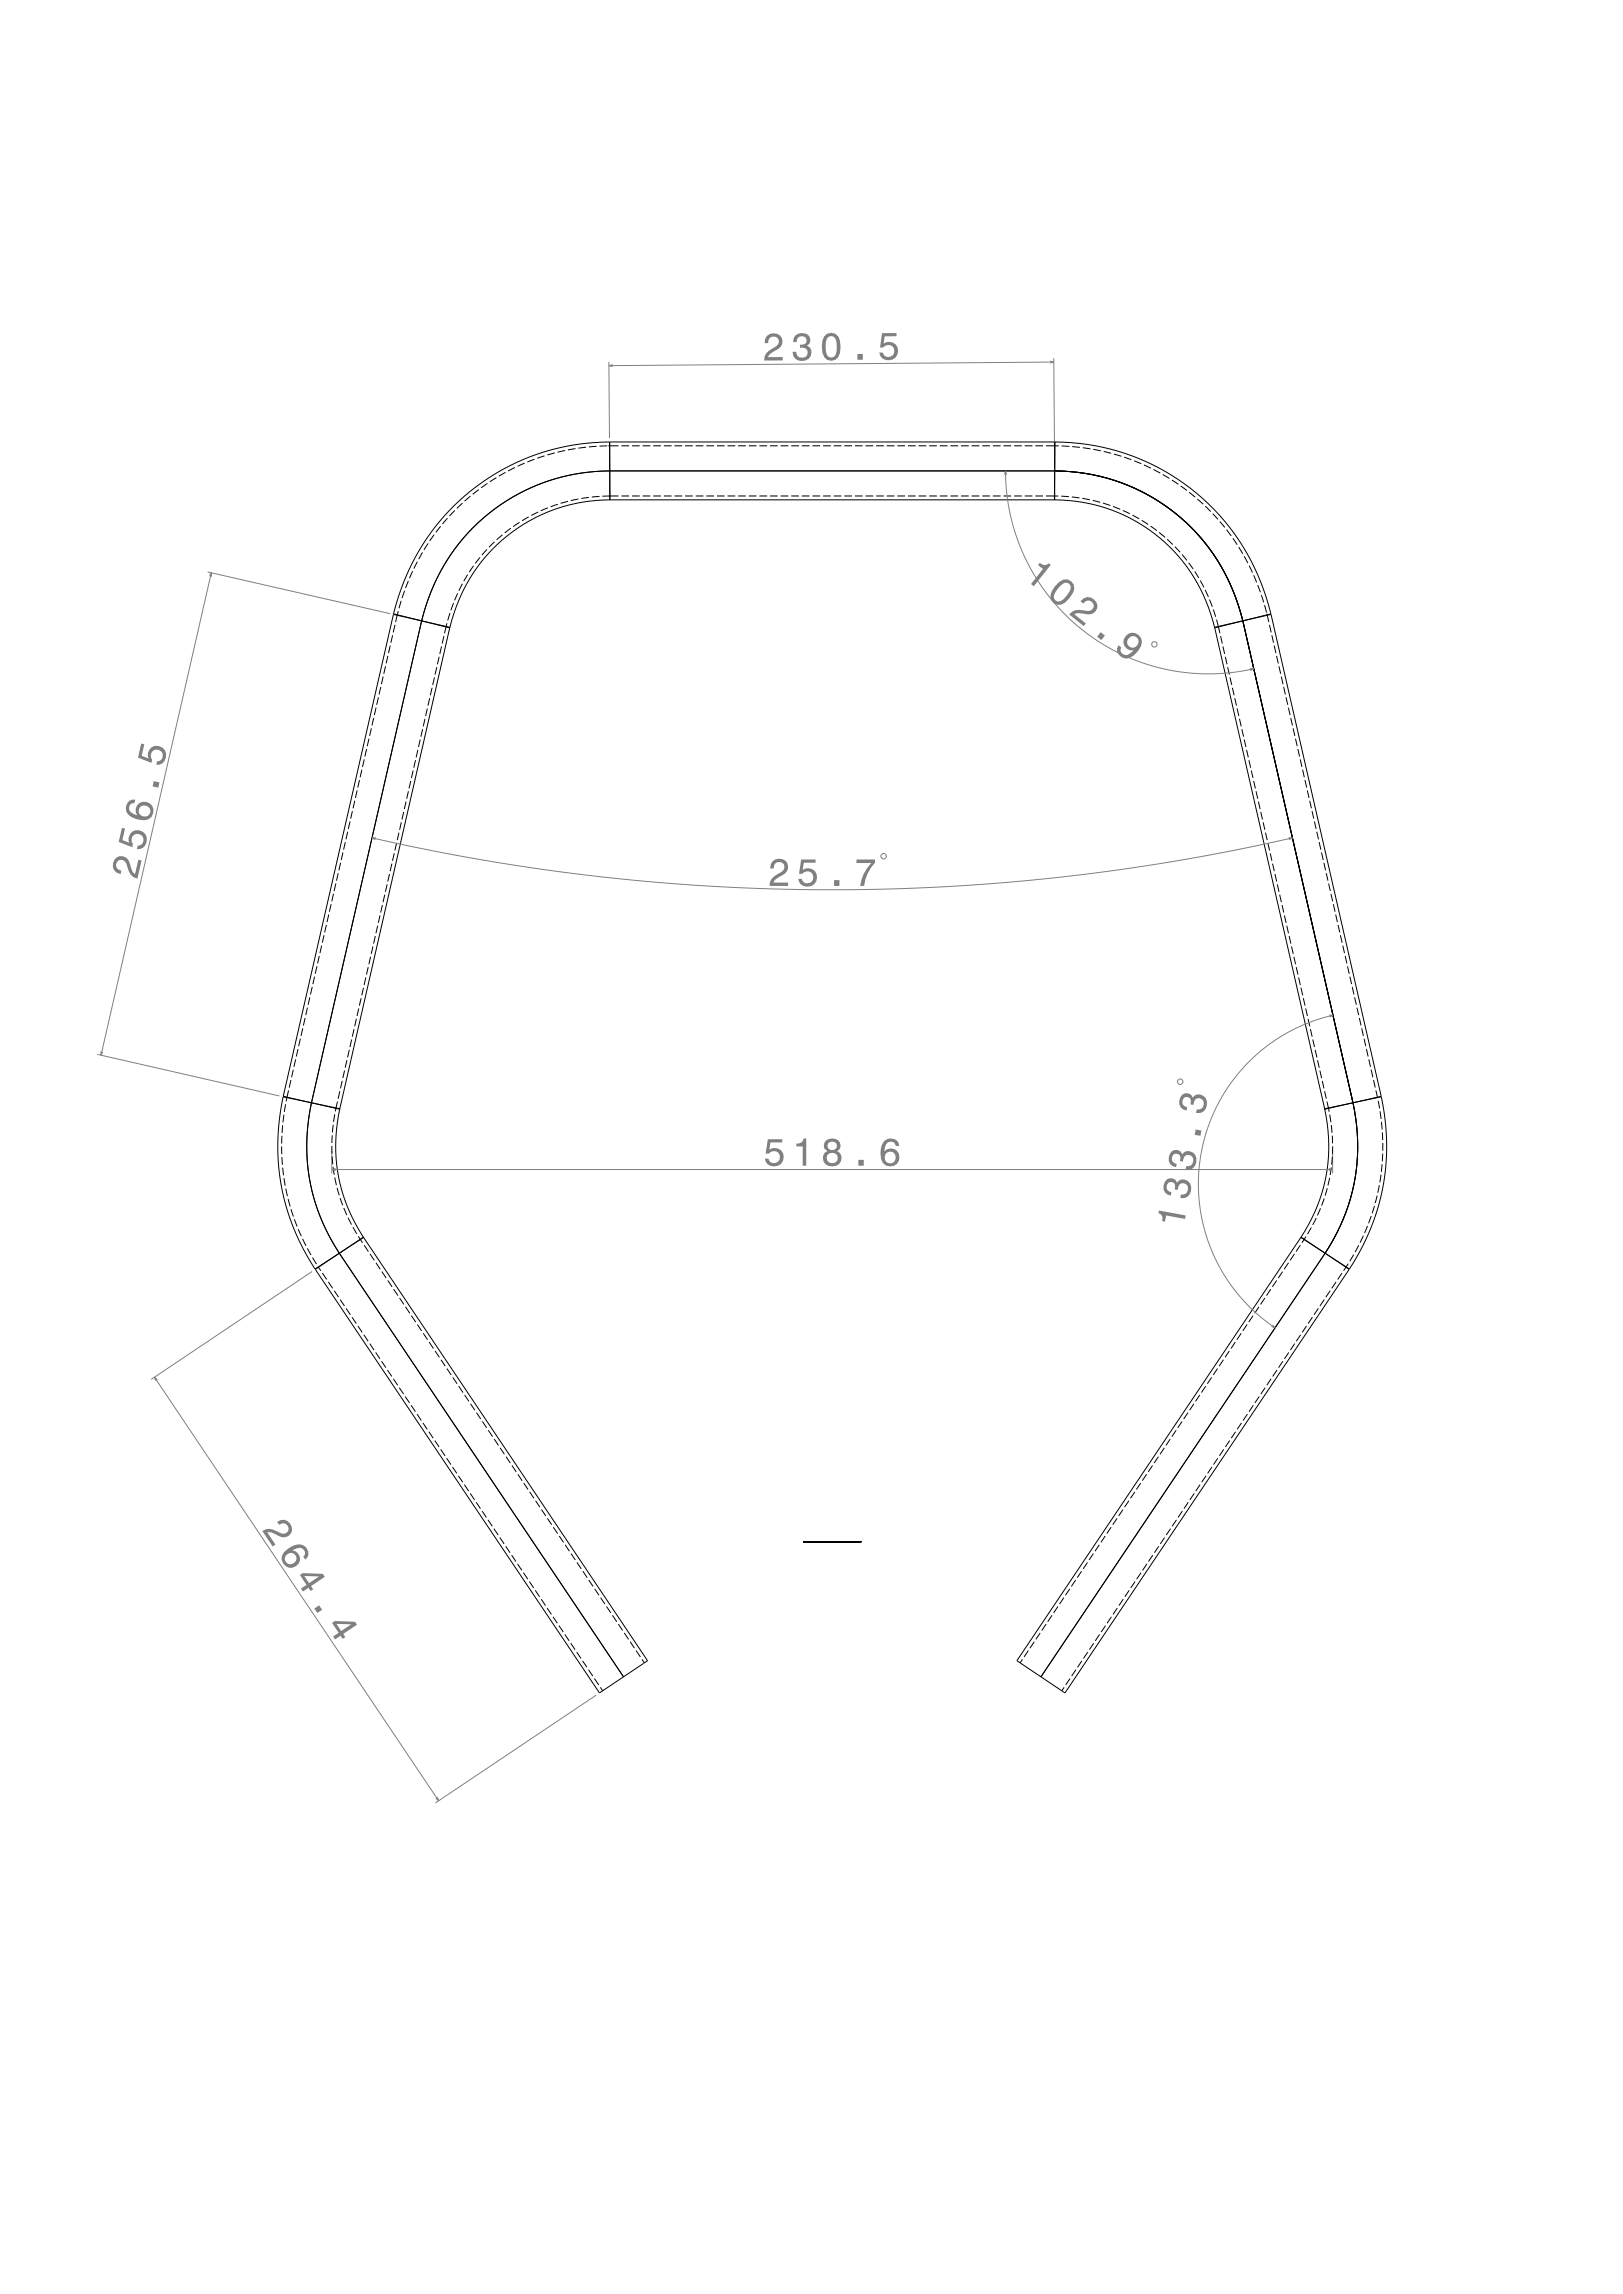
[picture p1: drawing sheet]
<svg xmlns="http://www.w3.org/2000/svg" width="841mm" height="1189mm" viewBox="0 0 841 1189" stroke-linecap="round" stroke-linejoin="round" font-family="sans-serif">
<path d="M316 188v39M546 186v56M108 296l94 22M50 546l95 22M172 596v12M691 596v12M162 659l-84 56M309 879l-83 55" fill="none" stroke="#808080" stroke-width=".52"/>
<g fill="none" stroke="#000" stroke-width=".52">
<path d="M277 238l-4 1M282 236l-4 2M287 235l-3 1M293 234h-4M298 233h-4M304 232h-4M309 231l-4 1M315 231h-4M316 231h-1M316 231h4M322 231h4M327 231h4"/>
<path d="M333 231h4M338 231h4M344 231h4M349 231h4M355 231h4M360 231h4M366 231h4M371 231h4M377 231h4M382 231h4M388 231h4M393 231h4"/>
<path d="M399 231h4M404 231h4M410 231h4M415 231h4M421 231h4M426 231h4M432 231h4M437 231h4M443 231h4M448 231h4M454 231h4M459 231h4"/>
<path d="M465 231h4M470 231h4M476 231h4M481 231h4M487 231h4M492 231h4M498 231h4M503 231h4M509 231h4M514 231h4M520 231h4M525 231h4"/>
<path d="M531 231h4M536 231h4M542 231h7M547 229h-231v30M547 229v30h-231M547 229a115 115 0 0 1 112 89l-30 7M547 229l-1 30a85 85 0 0 1 83 66M550 231h4M556 231l4 1M561 232l4 1M567 233l3 1M572 234l4 1"/>
<path d="M577 235l4 2M582 237l4 1M588 239l3 1M244 257l-3 3M248 254l-3 2M253 251l-4 2M257 248l-3 2M262 245l-4 2M267 242l-4 2M272 240l-4 2M294 260l-3 1M300 259h-4"/>
<path d="M305 258h-4M311 257l-4 1M316 244a100 100 0 0 0-98 78M316 244h231M316 259v-30a115 115 0 0 0-112 89l29 7M316 259a85 85 0 0 0-83 66M320 257h-8M322 257h4M327 257h4M333 257h4M338 257h4M344 257h4"/>
<path d="M349 257h4M355 257h4M360 257h4M366 257h4M371 257h4M377 257h4M382 257h4M388 257h4M393 257h4M399 257h4M404 257h4M410 257h4"/>
<path d="M415 257h4M421 257h4M426 257h4M432 257h4M437 257h4M443 257h4M448 257h4M454 257h4M459 257h4M465 257h4M470 257h4M476 257h4"/>
<path d="M481 257h4M487 257h4M492 257h4M498 257h4M503 257h4M509 257h4M514 257h4M520 257h4M525 257h4M531 257h4M536 257h4M542 257h5"/>
<path d="M546 257h2M547 244a100 100 0 0 1 97 78M550 257h4M555 258h4M561 258l4 1M566 259l4 1M593 241l3 2M598 243l3 2M603 246l3 2M607 249l4 2M612 252l3 2M616 255l3 3"/>
<path d="M620 259l3 2M225 277l-2 3M228 273l-2 3M232 269l-3 3M236 265l-3 2M240 261l-3 3M260 277l-3 3M265 274l-3 2M269 271l-3 2M274 268l-3 2M279 265l-4 2M284 263l-4 2"/>
<path d="M289 261l-4 2M572 261l3 1M577 263l3 1M582 265l3 1M587 267l3 2M592 270l3 2M596 273l3 2M601 276l3 3M605 280l3 2M625 262l2 3M628 266l3 3M632 270l3 3"/>
<path d="M636 275l2 3M639 279l2 3M214 296l-2 4M216 291l-2 4M219 286l-2 4M222 282l-2 3M242 298l-2 3M245 293l-2 4M249 289l-3 3M252 285l-2 3M256 281l-3 3M609 283l2 3"/>
<path d="M612 287l3 3M616 292l2 3M619 296l2 4M642 284l2 3M645 288l2 4M647 293l2 4M650 298l1 4M206 319l-1 3M206 317v2M208 311l-1 4M210 306l-2 4M212 301l-2 4"/>
<path d="M233 318l-1 4M235 313l-1 3M237 308l-1 3M240 303l-2 3M622 301l2 3M624 306l2 3M627 311l1 3M629 316l1 4M652 303l1 4M654 308l1 4M655 314l1 4M656 318l1 1"/>
<path d="M657 319v3M201 340l-1 4M202 335l-1 4M203 329v4M205 324l-1 4M218 322l-57 250M229 335l-1 4M230 330l-1 4M231 325l-1 3M232 323l-1 2M233 325h.1M233 325l-29-7-57 250 29 7 57-250"/>
<path d="M629 325h.1M630 321l1 4M631 325l1 3M632 330l1 4M634 335l1 4M644 322l57 250M644 322l15-4 57 250-30 7-57-250M644 322l-15 3M658 324l1 4M659 329l1 4M660 335l1 4M661 340l1 4"/>
<path d="M197 356l-1 4M199 351l-1 4M200 345l-1 4M224 356l-1 4M225 351l-1 4M226 346l-1 4M228 340l-1 4M635 340l1 4M636 346l1 4M637 351l1 4M639 356v4M663 345l1 4"/>
<path d="M664 351l1 4M665 356l1 4M192 378v3M194 372l-1 4M195 367l-1 4M196 361l-1 4M219 378l-1 4M220 373l-1 3M221 367v4M223 362l-1 4M640 362l1 4M641 367l1 4"/>
<path d="M642 373l1 3M643 378l1 4M666 361l1 4M668 367l1 4M669 372l1 4M670 378l1 3M188 399l-1 4M189 394l-1 3M190 388l-1 4M191 383l-1 4M214 399l-1 4M215 394l-1 4"/>
<path d="M217 389l-1 4M218 383l-1 4M645 383l1 4M646 389l1 4M647 394l1 4M648 399l1 4M671 383l1 4M673 388v4M674 394l1 3M675 399l1 4M184 415l-1 4M185 410l-1 4"/>
<path d="M186 404l-1 4M210 415v4M212 410l-1 4M213 405l-1 4M650 405l1 4M651 410l1 4M652 415l1 4M676 404l1 4M677 410l1 4M679 415l1 4M179 436l-1 4M180 431l-1 4"/>
<path d="M181 426l-1 4M183 420l-1 4M206 437l-1 4M207 432l-1 3M208 426l-1 4M209 421l-1 4M653 421l1 4M655 426v4M656 432l1 3M657 437l1 4M680 420l1 4M681 426l1 4"/>
<path d="M682 431l1 4M684 436v4M174 458l-1 4M175 453l-1 3M176 447v4M178 442l-1 4M201 458l-1 4M202 453l-1 4M203 448l-1 4M204 442l-1 4M658 442l1 4M659 448l1 4"/>
<path d="M661 453l1 4M662 458l1 4M685 442l1 4M686 447l1 4M687 453l1 3M688 458l1 4M169 479l-1 4M170 474l-1 4M172 469l-1 4M173 463l-1 4M196 480l-1 4M197 474l-1 4"/>
<path d="M198 469l-1 4M199 464l-1 4M663 464l1 4M664 469l1 4M666 474v4M667 480l1 4M690 463l1 4M691 469l1 4M692 474l1 4M693 479l1 4M165 495v4M167 490l-1 4"/>
<path d="M168 485l-1 4M192 496l-1 4M193 491l-1 3M194 485v4M668 485l1 4M669 491l1 3M670 496l1 4M695 485v4M696 490l1 4M697 495l1 4M161 517l-1 4M162 512l-1 3"/>
<path d="M163 506l-1 4M164 501l-1 4M187 517l-1 4M188 512l-1 4M190 507l-1 4M191 501l-1 4M672 501l1 4M673 507l1 4M674 512l1 4M675 517l1 4M698 501l1 4M699 506l1 4"/>
<path d="M701 512l1 3M702 517l1 4M156 538l-1 4M157 533l-1 4M158 528l-1 4M159 522l-1 4M182 539l-1 4M183 533v4M185 528l-1 4M186 523l-1 4M677 523v4M678 528l1 4"/>
<path d="M679 533l1 4M680 539l1 4M703 522l1 4M704 528l1 4M706 533v4M707 538l1 4M151 560l-1 4M152 554l-1 4M153 549l-1 4M154 544v4M179 555l-1 4M180 550l-1 3"/>
<path d="M181 544l-1 4M681 544l1 4M683 550l1 3M684 555l1 4M708 544l1 4M709 549l1 4M711 554v4M712 560l1 4M147 568l29 7-1 4a85 85 0 0 0 13 62l-25 17-4-7-5-9-4-10-3-11-2-10-1-10v-10l1-12zM147 578v4M148 572l-1 4M149 569l-1 2"/>
<path d="M150 565l-1 4M161 572a100 100 0 0 0 15 78M173 578v3M174 574v2M175 571l-1 3M176 566l-1 3M177 560l-1 4M685 560l1 4M686 566l1 3M686 575l30-7 2 13 1 11-1 12-1 11-3 11-4 11-5 10-6 11-25-17a85 85 0 0 0 12-66zM688 571v3M688 574l1 2"/>
<path d="M689 578l1 4M701 572a100 100 0 0 1-14 78M713 565l1 4M714 569h.1M714 571l1 4M715 576l1 4M146 594v4M146 600v4M146 589v4M146 583v4M172 594v4M172 599v4"/>
<path d="M172 588v4M173 583l-1 4M690 583v4M690 589l1 4M690 600v4M691 594l-1 4M716 581v4M716 587v4M716 598v4M717 592v4M146 605l1 4M147 611l1 4"/>
<path d="M148 616l1 4M173 605v4M173 610l1 4M175 616l1 4M688 616l-1 4M689 611l-1 3M690 605l-1 4M714 620l-1 4M715 614l-1 4M716 609l-1 4M716 603v4M149 621l1 4"/>
<path d="M151 627l1 4M153 632l1 4M155 637l1 4M176 621l2 4M178 626l2 4M180 631l2 4M183 636l2 4M680 636l-2 4M682 631l-2 4M684 626l-1 4M686 621l-1 4M709 635l-2 4"/>
<path d="M711 630l-2 4M712 625l-1 4M157 642l2 4M159 647l2 4M162 652l2 3M163 658l25-17 148 220-25 16zM165 656v1M165 657l1 2M167 660l2 3M176 650l147 219M186 641l1 1M187 642l1 2"/>
<path d="M189 645l2 4M192 650l2 3M195 655l2 3M198 659l2 3M665 659l-3 3M668 655l-3 3M671 650l-2 3M674 645l-2 4M674 641l25 17-147 219-25-16zM677 641l-2 3M687 650l-148 219M695 660l-2 3"/>
<path d="M697 657l-1 2M699 655l-1 2M701 650l-2 4M704 645l-2 4M706 640l-1 4M170 664l2 4M173 669l2 3M176 674l3 3M179 678l3 3M201 664l2 3M204 668l2 4M207 673l2 3"/>
<path d="M210 677l2 4M652 677l-2 4M655 673l-2 3M658 668l-2 4M662 664l-3 3M683 678l-2 3M686 674l-2 3M689 669l-2 3M692 664l-2 4M182 683l3 3M185 687l3 4M189 692l2 3"/>
<path d="M192 696l2 4M213 682l2 3M216 686l2 4M219 691l3 3M222 696l3 3M640 696l-2 3M643 691l-2 3M646 686l-2 4M649 682l-2 3M671 696l-2 4M674 692l-2 3M677 687l-2 4"/>
<path d="M680 683l-2 3M195 701l2 3M198 706l2 3M201 710l2 3M204 715l2 3M207 719l2 4M225 700l3 4M229 705l2 3M232 709l2 4M235 714l2 3M238 718l2 4M625 718l-2 4"/>
<path d="M628 714l-2 3M631 709l-2 4M634 705l-2 3M637 700l-2 4M656 719l-3 4M659 715l-3 3M662 710l-3 3M665 706l-2 3M668 701l-2 3M210 724l2 3M213 728l2 4M216 733l2 3"/>
<path d="M219 738l2 3M241 723l2 3M244 728l2 3M247 732l2 3M250 737l2 3M613 737l-3 3M616 732l-3 3M619 728l-3 3M622 723l-3 3M643 738l-2 3M646 733l-2 3M649 728l-2 4"/>
<path d="M653 724l-3 3M222 742l2 3M225 747l3 3M228 751l3 4M231 756l3 3M253 741l2 4M256 746l2 3M259 750l2 4M262 755l2 3M265 760l2 3M597 760l-2 3M600 755l-2 3"/>
<path d="M603 750l-2 4M606 746l-2 3M609 741l-2 4M631 756l-2 3M634 751l-2 4M637 747l-2 3M640 742l-2 3M234 760l3 4M238 765l2 3M241 769l2 4M244 774l2 3M247 779l2 3"/>
<path d="M268 764l3 3M271 769l3 3M274 773l3 4M278 778l2 3M585 778l-2 3M588 773l-2 4M591 769l-2 3M594 764l-2 3M616 779l-2 3M619 774l-2 3M622 769l-2 4M625 765l-2 3"/>
<path d="M628 760l-2 4M250 783l2 4M253 788l2 3M256 792l2 4M259 797l2 3M281 782l2 4M284 787l2 3M287 792l2 3M290 796l2 3M416 799h30M573 796l-3 3M576 792l-2 3"/>
<path d="M579 787l-2 3M582 782l-2 4M603 797l-2 3M607 792l-3 4M610 788l-3 3M613 783l-3 4M262 801l2 4M265 806l2 3M268 811l2 3M271 815l2 3M274 820l3 3M293 801l2 3"/>
<path d="M296 805l2 4M299 810l2 3M302 814l2 4M305 819l2 3M557 819l-2 3M560 814l-2 4M564 810l-3 3M567 805l-3 4M570 801l-3 3M588 820l-2 3M591 815l-2 3M594 811l-2 3"/>
<path d="M597 806l-2 3M600 801l-2 4M277 824l3 4M280 829l3 3M284 833l2 4M287 838l2 3M308 824l2 3M311 828l2 3M314 833l3 3M317 837l3 4M545 837l-2 4M548 833l-2 3"/>
<path d="M551 828l-2 3M554 824l-2 3M576 838l-2 3M579 833l-2 4M582 829l-2 3M585 824l-2 4M290 843l2 3M293 847l2 3M296 852l2 3M299 856l2 4M320 842l3 3M323 846l3 4"/>
<path d="M327 851l2 3M330 855l2 4M533 855l-2 4M536 851l-2 3M539 846l-2 4M542 842l-2 3M564 856l-3 4M567 852l-3 3M570 847l-2 3M573 843l-2 3M302 861l2 3M305 865l2 4"/>
<path d="M308 870l2 3M311 875l1 1M333 860l1 2M530 860l-1 2M551 875l-1 1M554 870l-2 3M558 865l-3 4M561 861l-3 3"/>
</g>
<path d="M397 174v2l-1 2h2a2.8 2.8 0 0 1 2-4 2.8 2.8 0 0 1 4 2 2.8 2.8 0 0 1-2 4 7 7 0 0 0-6 7h10v-2h-8a7 7 0 0 1 5-4 5 5 0 0 0 2-7 5 5 0 0 0-8 0zM412 174l-1 3h2a2.5 2.5 0 0 1 1-3 2.5 2.5 0 0 1 3 1 2.5 2.5 0 0 1-1 4h-1v1a2.9 2.9 0 0 1 3 2 2.9 2.9 0 0 1-2 4 2.9 2.9 0 0 1-3-2v-2h-2a5 5 0 0 0 6 5 5 5 0 0 0 2-7l-1-1a4 4 0 0 0 2-4 4 4 0 0 0-5-2zM427 174a11 11 0 0 0 2 13 5 5 0 0 0 6-4 9 9 0 0 0-2-10l-2-1-2 1zM429 175h3a9 9 0 0 1 0 10h-3a9 9 0 0 1 0-10zM444 183v3h3v-3zM457 173l-1 7h2a3 3 0 0 1 4-1 3 3 0 0 1 1 5 3 3 0 0 1-5 0v-1h-2a5 5 0 0 0 6 4 5 5 0 0 0 3-7 5 5 0 0 0-7-2v-4h7v-1z" fill-rule="evenodd" fill="#808080"/>
<path d="M317 189l-1 1h1M544 187l2 1h-2M546 188l-230 2" fill="none" stroke="#808080" stroke-width=".52"/>
<path d="M539 292l-1 1 2 2-6 8 2 1 8-11-1-1a3 3 0 0 1-4 0zM549 302a9 9 0 0 0-4 9 5 5 0 0 0 7 1 9 9 0 0 0 4-9 5 5 0 0 0-7-1zM550 303l1-1a2.5 2.5 0 0 1 3 1 2.5 2.5 0 0 1 1 2 11 11 0 0 1-7 7l-2-2a9 9 0 0 1 4-7zM560 311l1 2a2.8 2.8 0 0 1 4-2 2.8 2.8 0 0 1 1 4 2.8 2.8 0 0 1-3 2 7 7 0 0 0-9 2l8 5 1-1-6-5a7 7 0 0 1 6 0 5 5 0 0 0 5-2 5 5 0 0 0-2-6 5 5 0 0 0-6 1zM570 328l-2 2 3 2 2-3zM583 330a4 4 0 0 0 0 5 4 4 0 0 0 4 2 4 4 0 0 1-5 2 2.2 2.2 0 0 1-1-3l-1-2a5 5 0 0 0 1 7 5 5 0 0 0 6-1 7 7 0 0 0 3-11 4 4 0 0 0-7 1zM584 333a3 3 0 0 1 6 0 3 3 0 0 1-6 0z" fill-rule="evenodd" fill="#808080"/>
<path d="M521 246v-2l1 2M521 244l1 12 2 11 3 11 4 12 6 10 7 10 8 9 9 7 9 7 11 6 11 5 11 3 12 2h11h12l12-2M597 333h2l1 1-1 1h-1h-1v-2zM648 347h2l-2 1" fill="none" stroke="#808080" stroke-width=".52"/>
<path d="M400 446l-1 2v2h2a2.8 2.8 0 0 1 2-3 2.8 2.8 0 0 1 3 2 2.8 2.8 0 0 1-2 3 7 7 0 0 0-5 7h9v-2h-7a7 7 0 0 1 4-3 5 5 0 0 0 3-7 5 5 0 0 0-8-1zM415 445l-1 8h2a3 3 0 0 1 4-1 3 3 0 0 1 0 5 3 3 0 0 1-4 0v-1h-2a5 5 0 0 0 6 4 5 5 0 0 0 3-7 5 5 0 0 0-7-2v-4h7v-2zM432 456v3h3v-3zM444 445v2h7a21 21 0 0 0-5 12h2a21 21 0 0 1 5-12v-2z" fill-rule="evenodd" fill="#808080"/>
<path d="M193 434l29 7 30 5 57 8 30 3 30 2 30 2h30h29l31-1 31-2 30-3 30-4 30-5 30-5 30-7M195 434h-2l2 1M668 434h2l-2 1M456 443l1-1h1l1 1v1l-1 1h-1l-1-1z" fill="none" stroke="#808080" stroke-width=".52"/>
<path d="M60 444a5 5 0 0 0-1 5 5 5 0 0 0 4 4v-2a2.8 2.8 0 0 1-3-2 2.8 2.8 0 0 1 3-3 2.8 2.8 0 0 1 3 2 7 7 0 0 0 5 7l2-9h-1l-2 7a7 7 0 0 1-3-5 5 5 0 0 0-7-4zM63 429l-1 7 7 3v-1a3 3 0 0 1 0-5 3 3 0 0 1 5 1 3 3 0 0 1-2 4h-1v2a5 5 0 0 0 5-5 5 5 0 0 0-5-4 5 5 0 0 0-4 6l-4-2 2-6zM67 415a5 5 0 0 0-2 6 5 5 0 0 0 5 3 7 7 0 0 0 9-3 5 5 0 0 0-5-5 5 5 0 0 0-3 7 4 4 0 0 1-4-5 2.3 2.3 0 0 1 3-2v-2zM72 421a3 3 0 0 1 6 0 3 3 0 0 1-6 0zM80 405l-1 3h3l1-2zM73 385l-1 8 6 2 1-1a3 3 0 0 1 0-5 3 3 0 0 1 5 1 3 3 0 0 1-2 4l-1 1v1a5 5 0 0 0 5-5 5 5 0 0 0-5-4 5 5 0 0 0-4 6l-4-1 2-6z" fill-rule="evenodd" fill="#808080"/>
<path d="M109 299v-2l1 2M109 297l-57 250M52 545v2l1-2" fill="none" stroke="#808080" stroke-width=".52"/>
<path d="M398 590l-1 8h1a3 3 0 0 1 5-1 3 3 0 0 1 0 5 3 3 0 0 1-4 0l-1-1h-2a5 5 0 0 0 6 4 5 5 0 0 0 4-7 5 5 0 0 0-7-2v-4h6v-2zM413 593v1h3v10h2v-14h-2a3 3 0 0 1-3 3zM428 591a3 3 0 0 0 1 6 4 4 0 0 0-2 6 4 4 0 0 0 6 1 4 4 0 0 0 3-3 4 4 0 0 0-2-4 4 4 0 0 0 1-5 4 4 0 0 0-4-2zM428 600a3 3 0 0 1 6 0 3 3 0 0 1-6 0zM429 594a2.5 2.5 0 0 1 5 0 2.5 2.5 0 0 1-5 0zM445 601v3h3v-3zM458 591l-1 4a12 12 0 0 0 1 8 5 5 0 0 0 6 1 5 5 0 0 0 2-6 5 5 0 0 0-6-2l-2 1a4 4 0 0 1 4-5 2.3 2.3 0 0 1 2 2h2a4 4 0 0 0-3-4 4 4 0 0 0-5 1zM458 600a3 3 0 0 1 6 0 3 3 0 0 1-6 0z" fill-rule="evenodd" fill="#808080"/>
<path d="M172 606h519M174 606h-2l2 1M689 606h2l-2 1" fill="none" stroke="#808080" stroke-width=".52"/>
<path d="M601 627l-1 2a3 3 0 0 1 2 4h2v-3l10 2v-2zM605 611a5 5 0 0 0-2 5 5 5 0 0 0 4 4v-2a2.5 2.5 0 0 1-3-2 2.5 2.5 0 0 1 2-3 2.5 2.5 0 0 1 3 2v1l1 1a2.9 2.9 0 0 1 3-4 2.9 2.9 0 0 1 3 3 2.9 2.9 0 0 1-3 3h-1v2a5 5 0 0 0 5-5 5 5 0 0 0-6-4l-1 1a3 3 0 0 0-5-2zM607 597a5 5 0 0 0-1 5 5 5 0 0 0 3 3l1-2a2.5 2.5 0 0 1-3-2 2.5 2.5 0 0 1 2-3 2.5 2.5 0 0 1 3 2l-1 2h2a2.9 2.9 0 0 1 2-3 2.9 2.9 0 0 1 4 2 2.9 2.9 0 0 1-3 3h-1l-1 2a5 5 0 0 0 6-5 5 5 0 0 0-7-4v1a3 3 0 0 0-6-1zM620 585l-1 3 3 1 1-3zM613 567a5 5 0 0 0-2 5 5 5 0 0 0 4 4v-2a2.5 2.5 0 0 1-3-2 2.5 2.5 0 0 1 2-3 2.5 2.5 0 0 1 3 1v2l1 1a2.9 2.9 0 0 1 3-4 2.9 2.9 0 0 1 3 3 2.9 2.9 0 0 1-3 3h-1v2a5 5 0 0 0 6-5 5 5 0 0 0-7-4l-1 1a3 3 0 0 0-5-2z" fill-rule="evenodd" fill="#808080"/>
<path d="M689 526h2l-2 1M691 526l-13 4-11 6-11 7-10 9-9 10-6 11-5 12-4 13-1 12 1 14 2 12 4 13 6 11 8 11 9 9 10 8M610 560l1-1h1l1 1v1l-1 1h-1l-1-1zM659 687l2 1h-2" fill="none" stroke="#808080" stroke-width=".52"/>
<path d="M136 794l5 8 2-1-4-7a7 7 0 0 1 5 2 5 5 0 0 0 6-1 5 5 0 0 0 0-6 5 5 0 0 0-6 0l1 1a2.8 2.8 0 0 1 4 0 2.8 2.8 0 0 1 0 4 2.8 2.8 0 0 1-4 0 7 7 0 0 0-9 0zM147 804a5 5 0 0 0 0 7 5 5 0 0 0 7 0 5 5 0 0 0-1-7h-1a4 4 0 0 1 6-1 2.3 2.3 0 0 1-1 4l1 1a5 5 0 0 0 1-6 5 5 0 0 0-7-1zM148 808a3 3 0 0 1 5 0 3 3 0 0 1-5 0zM155 816l4 5-3 2 1 2 3-2 1 2 1-1-1-2 7-5-1-1-10-1zM158 817h7l-5 4zM163 834l1 2 3-2-2-2zM172 841l3 5-2 2 1 2 2-2 2 1h1l-1-2 7-5-1-1-10-1zM174 842h8l-5 3z" fill-rule="evenodd" fill="#808080"/>
<path d="M80 714l147 219M82 715l-2-1 1 2M227 931v2l-1-1" fill="none" stroke="#808080" stroke-width=".52"/>
</svg>
